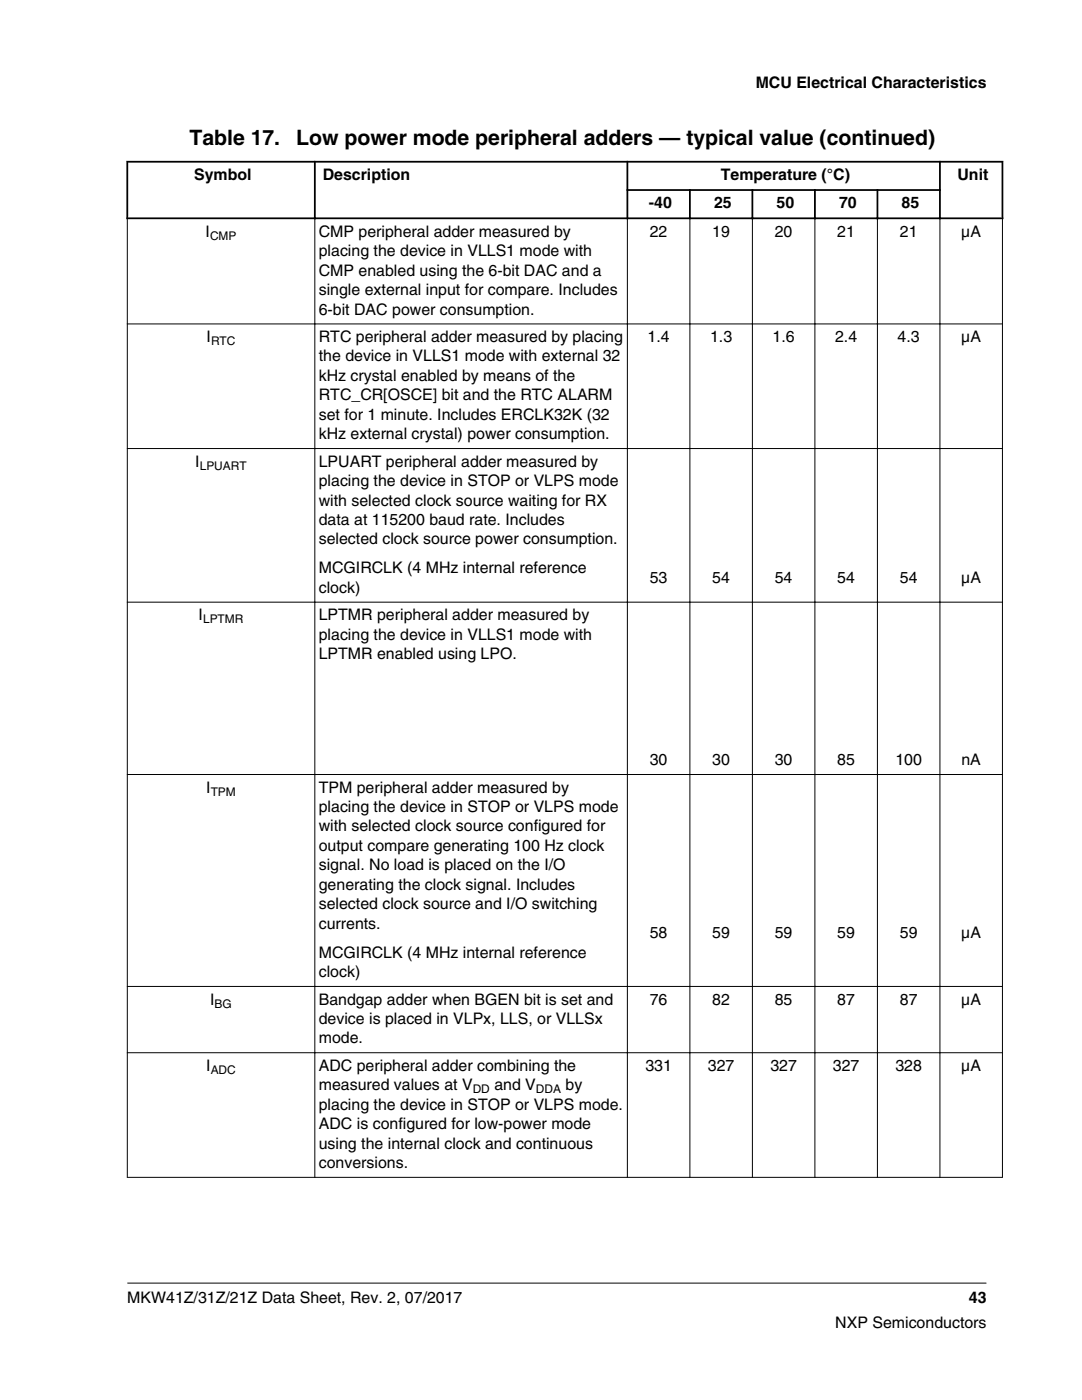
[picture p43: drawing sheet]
<svg xmlns="http://www.w3.org/2000/svg" width="216mm" height="279mm" viewBox="0 0 216 279" stroke-linecap="round" stroke-linejoin="round" font-family="sans-serif">
<defs><g id="words">
<g font-size="4.2">
<text x="37.8" y="29">Table 17.</text>
<text x="59.1" y="29">Low power mode peripheral adders — typical value (continued)</text>
</g>
<g font-size="3.2">
<text x="150.8" y="17.5">MCU Electrical Characteristics</text>
<text x="38.7" y="36">Symbol</text>
<text x="64.4" y="36">Description</text>
<text x="143.8" y="36">Temperature (°C)</text>
<text x="191.1" y="36">Unit</text>
<text x="129.5" y="41.6">-40</text>
<text x="142.5" y="41.6">25</text>
<text x="155" y="41.6">50</text>
<text x="167.4" y="41.6">70</text>
<text x="179.9" y="41.6">85</text>
<text x="41" y="47.3">I</text>
<text x="63.6" y="47.3">CMP peripheral adder measured by</text>
<text x="129.7" y="47.3">22</text>
<text x="142.1" y="47.3">19</text>
<text x="154.6" y="47.3">20</text>
<text x="167.1" y="47.3">21</text>
<text x="179.5" y="47.3">21</text>
<text x="191.8" y="47.3">µA</text>
<text x="63.6" y="51.1">placing the device in VLLS1 mode with</text>
<text x="63.6" y="55">CMP enabled using the 6-bit DAC and a</text>
<text x="63.6" y="58.9">single external input for compare. Includes</text>
<text x="63.6" y="62.8">6-bit DAC power consumption.</text>
<text x="41.2" y="68.3">I</text>
<text x="63.6" y="68.3">RTC peripheral adder measured by placing</text>
<text x="129.2" y="68.3">1.4</text>
<text x="141.7" y="68.3">1.3</text>
<text x="154.2" y="68.3">1.6</text>
<text x="166.6" y="68.3">2.4</text>
<text x="179.1" y="68.3">4.3</text>
<text x="191.8" y="68.3">µA</text>
<text x="63.6" y="72.1">the device in VLLS1 mode with external 32</text>
<text x="63.6" y="76">kHz crystal enabled by means of the</text>
<text x="63.6" y="79.9">RTC_CR[OSCE] bit and the RTC ALARM</text>
<text x="63.6" y="83.8">set for 1 minute. Includes ERCLK32K (32</text>
<text x="63.6" y="87.7">kHz external crystal) power consumption.</text>
<text x="39" y="93.1">I</text>
<text x="63.6" y="93.1">LPUART peripheral adder measured by</text>
<text x="63.6" y="97">placing the device in STOP or VLPS mode</text>
<text x="63.6" y="100.9">with selected clock source waiting for RX</text>
<text x="63.6" y="104.8">data at 115200 baud rate. Includes</text>
<text x="63.6" y="108.6">selected clock source power consumption.</text>
<text x="63.6" y="114.4">MCGIRCLK (4 MHz internal reference</text>
<text x="63.6" y="118.3">clock)</text>
<text x="129.7" y="116.3">53</text>
<text x="142.1" y="116.3">54</text>
<text x="154.6" y="116.3">54</text>
<text x="167.1" y="116.3">54</text>
<text x="179.5" y="116.3">54</text>
<text x="191.8" y="116.3">µA</text>
<text x="39.6" y="123.8">I</text>
<text x="63.6" y="123.8">LPTMR peripheral adder measured by</text>
<text x="63.6" y="127.7">placing the device in VLLS1 mode with</text>
<text x="63.6" y="131.5">LPTMR enabled using LPO.</text>
<text x="129.7" y="152.7">30</text>
<text x="142.1" y="152.7">30</text>
<text x="154.6" y="152.7">30</text>
<text x="167.1" y="152.7">85</text>
<text x="178.7" y="152.7">100</text>
<text x="191.8" y="152.7">nA</text>
<text x="41.2" y="158.2">I</text>
<text x="63.6" y="158.2">TPM peripheral adder measured by</text>
<text x="63.6" y="162.1">placing the device in STOP or VLPS mode</text>
<text x="63.6" y="165.9">with selected clock source configured for</text>
<text x="63.6" y="169.8">output compare generating 100 Hz clock</text>
<text x="63.6" y="173.7">signal. No load is placed on the I/O</text>
<text x="63.6" y="177.6">generating the clock signal. Includes</text>
<text x="63.6" y="181.5">selected clock source and I/O switching</text>
<text x="63.6" y="185.3">currents.</text>
<text x="63.6" y="191.1">MCGIRCLK (4 MHz internal reference</text>
<text x="129.7" y="187.1">58</text>
<text x="142.1" y="187.1">59</text>
<text x="154.6" y="187.1">59</text>
<text x="167.1" y="187.1">59</text>
<text x="179.5" y="187.1">59</text>
<text x="191.8" y="187.1">µA</text>
<text x="63.6" y="195">clock)</text>
<text x="41.9" y="200.5">I</text>
<text x="63.6" y="200.5">Bandgap adder when BGEN bit is set and</text>
<text x="129.7" y="200.5">76</text>
<text x="142.1" y="200.5">82</text>
<text x="154.6" y="200.5">85</text>
<text x="167.1" y="200.5">87</text>
<text x="179.5" y="200.5">87</text>
<text x="191.8" y="200.5">µA</text>
<text x="63.6" y="204.4">device is placed in VLPx, LLS, or VLLSx</text>
<text x="63.6" y="208.2">mode.</text>
<text x="41.2" y="213.7">I</text>
<text x="63.6" y="213.7">ADC peripheral adder combining the</text>
<text x="128.8" y="213.7">331</text>
<text x="141.2" y="213.7">327</text>
<text x="153.7" y="213.7">327</text>
<text x="166.2" y="213.7">327</text>
<text x="178.7" y="213.7">328</text>
<text x="191.8" y="213.7">µA</text>
<text x="63.6" y="217.6">measured values at V</text>
<text x="63.6" y="221.5">placing the device in STOP or VLPS mode.</text>
<text x="98.6" y="217.6">and V</text>
<text x="112.8" y="217.6">by</text>
<text x="63.6" y="225.3">ADC is configured for low-power mode</text>
<text x="63.6" y="229.2">using the internal clock and continuous</text>
<text x="63.6" y="233.1">conversions.</text>
<text x="25.4" y="260">MKW41Z/31Z/21Z Data Sheet, Rev. 2, 07/2017</text>
<text x="193.3" y="260">43</text>
<text x="166.7" y="265">NXP Semiconductors</text>
</g>
<g font-size="2.4">
<text x="41.9" y="47.9">CMP</text>
<text x="42.1" y="68.9">RTC</text>
<text x="39.9" y="93.8">LPUART</text>
<text x="40.5" y="124.4">LPTMR</text>
<text x="42" y="158.8">TPM</text>
<text x="42.8" y="201.1">BG</text>
<text x="42" y="214.3">ADC</text>
<text x="94.3" y="218.2">DD</text>
<text x="106.9" y="218.2">DDA</text>
</g>
</g></defs>
<path d="M25.2 32.3h175M25.4 32.1v11.6M62.8 32.1v11.6M125 37.9h62.7M125.2 32.1v11.6M137.7 37.7v6M150.1 37.7v6M162.6 37.7v6M175.1 37.7v6M187.6 32.1v11.6M200 32.1v11.6M25.2 43.6h175" fill="none" stroke="#000" stroke-width=".35"/>
<g fill="none" stroke="#000" stroke-width=".2">
<path d="M25.4 43.7v191.4M62.8 43.4v191.7M125.2 43.4v191.7M137.7 43.4v191.7M150.1 43.4v191.7M162.6 43.4v191.7M175.1 43.4v191.7M187.6 43.4v191.7M200 43.7v191.4M25.3 64.6h174.8M25.3 89.5h174.8M25.3 120.2h174.8"/>
<path d="M25.3 154.6h174.8M25.3 196.9h174.8M25.3 210.1h174.8M25.3 235h174.8M25.4 256.1h171.4"/>
</g>
<use href="#words"/>
</svg>
